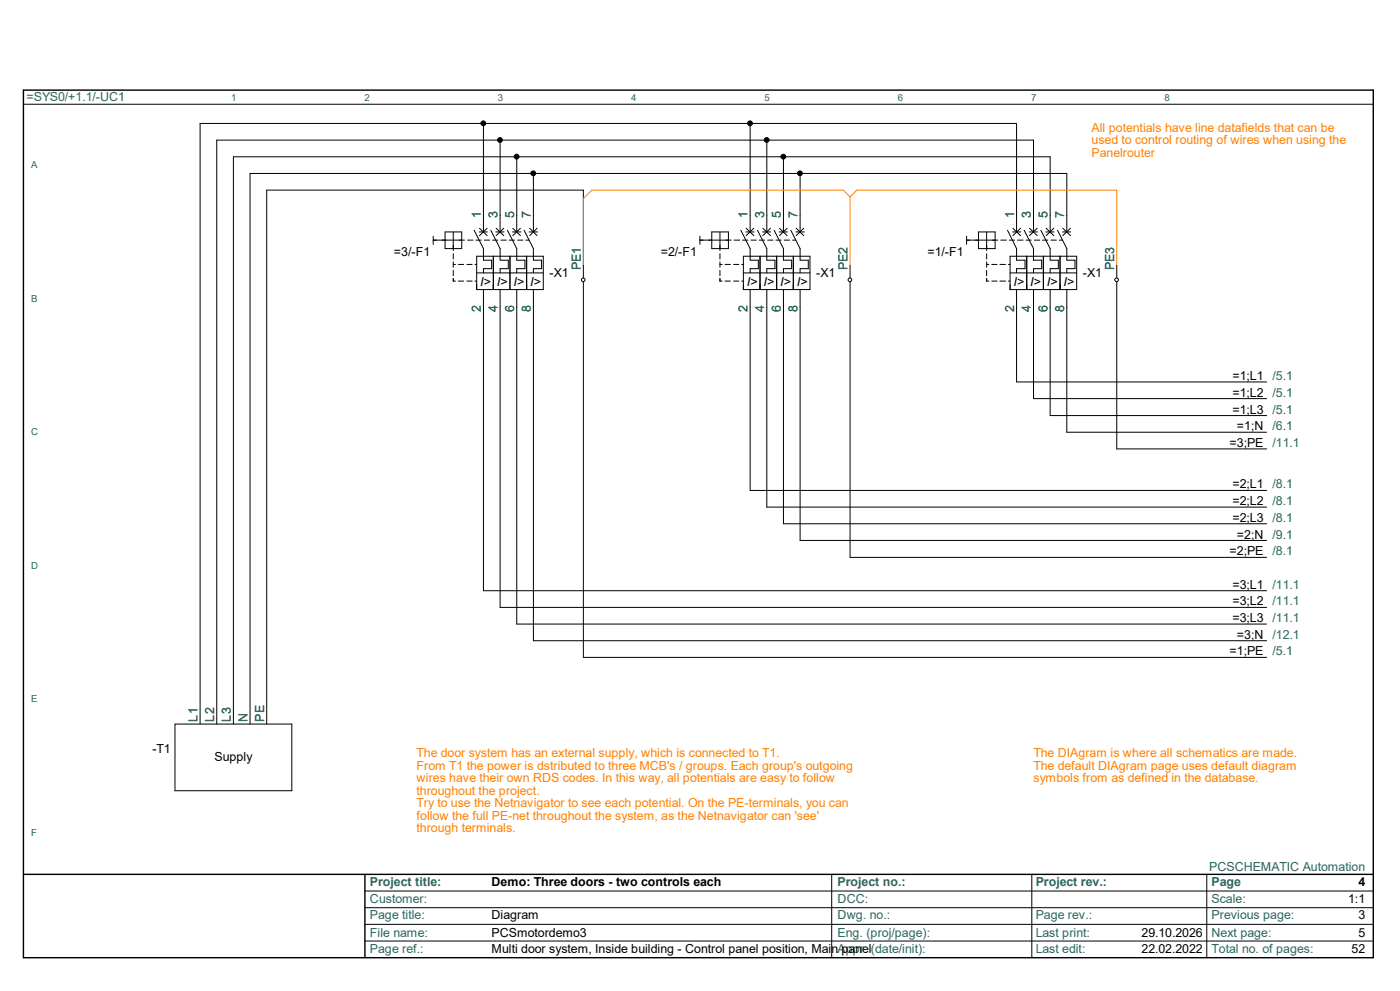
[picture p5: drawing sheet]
<svg xmlns="http://www.w3.org/2000/svg" width="420mm" height="297mm" viewBox="0 0 420 297" stroke-linecap="round" stroke-linejoin="round" font-family="sans-serif">
<defs><g id="words">
<g font-size="3.7" fill="#27675f">
<text x="8" y="30.2">=SYS0/+1.1/-UC1</text>
<text x="144.3" y="65.3" transform="rotate(-90 144.3 65.3)">1</text>
<text x="149.3" y="65.3" transform="rotate(-90 149.3 65.3)">3</text>
<text x="154.3" y="65.3" transform="rotate(-90 154.3 65.3)">5</text>
<text x="159.2" y="65.3" transform="rotate(-90 159.2 65.3)">7</text>
<text x="224.3" y="65.3" transform="rotate(-90 224.3 65.3)">1</text>
<text x="229.3" y="65.3" transform="rotate(-90 229.3 65.3)">3</text>
<text x="234.3" y="65.3" transform="rotate(-90 234.3 65.3)">5</text>
<text x="239.3" y="65.3" transform="rotate(-90 239.3 65.3)">7</text>
<text x="304.3" y="65.3" transform="rotate(-90 304.3 65.3)">1</text>
<text x="309.3" y="65.3" transform="rotate(-90 309.3 65.3)">3</text>
<text x="314.3" y="65.3" transform="rotate(-90 314.3 65.3)">5</text>
<text x="319.3" y="65.3" transform="rotate(-90 319.3 65.3)">7</text>
<text x="174.2" y="81" transform="rotate(-90 174.2 81)">PE1</text>
<text x="254.2" y="81" transform="rotate(-90 254.2 81)">PE2</text>
<text x="334.3" y="81" transform="rotate(-90 334.3 81)">PE3</text>
<text x="144.3" y="93.4" transform="rotate(-90 144.3 93.4)">2</text>
<text x="149.3" y="93.4" transform="rotate(-90 149.3 93.4)">4</text>
<text x="154.3" y="93.4" transform="rotate(-90 154.3 93.4)">6</text>
<text x="159.2" y="93.4" transform="rotate(-90 159.2 93.4)">8</text>
<text x="224.3" y="93.4" transform="rotate(-90 224.3 93.4)">2</text>
<text x="229.3" y="93.4" transform="rotate(-90 229.3 93.4)">4</text>
<text x="234.3" y="93.4" transform="rotate(-90 234.3 93.4)">6</text>
<text x="239.3" y="93.4" transform="rotate(-90 239.3 93.4)">8</text>
<text x="304.3" y="93.4" transform="rotate(-90 304.3 93.4)">2</text>
<text x="309.3" y="93.4" transform="rotate(-90 309.3 93.4)">4</text>
<text x="314.3" y="93.4" transform="rotate(-90 314.3 93.4)">6</text>
<text x="319.3" y="93.4" transform="rotate(-90 319.3 93.4)">8</text>
<text x="381.8" y="113.9">/5.1</text>
<text x="381.8" y="118.9">/5.1</text>
<text x="381.8" y="123.9">/5.1</text>
<text x="381.8" y="128.9">/6.1</text>
<text x="381.8" y="133.9">/11.1</text>
<text x="381.8" y="146.4">/8.1</text>
<text x="381.8" y="151.4">/8.1</text>
<text x="381.8" y="156.4">/8.1</text>
<text x="381.8" y="161.4">/9.1</text>
<text x="381.8" y="166.4">/8.1</text>
<text x="381.8" y="176.4">/11.1</text>
<text x="381.8" y="181.4">/11.1</text>
<text x="381.8" y="186.4">/11.1</text>
<text x="381.8" y="191.4">/12.1</text>
<text x="381.8" y="196.4">/5.1</text>
<text x="59.3" y="216.2" transform="rotate(-90 59.3 216.2)">L1</text>
<text x="64.3" y="216.2" transform="rotate(-90 64.3 216.2)">L2</text>
<text x="69.2" y="216.2" transform="rotate(-90 69.2 216.2)">L3</text>
<text x="74.2" y="216.2" transform="rotate(-90 74.2 216.2)">N</text>
<text x="79.2" y="216.2" transform="rotate(-90 79.2 216.2)">PE</text>
<text x="362.8" y="260.9">PCSCHEMATIC Automation</text>
<text x="111" y="265.6">Project title:</text>
<text x="251.3" y="265.6">Project no.:</text>
<text x="310.7" y="265.6">Project rev.:</text>
<text x="363.5" y="265.6">Page</text>
<text x="111" y="270.7">Customer:</text>
<text x="111" y="275.5">Page title:</text>
<text x="251.3" y="275.5">Dwg. no.:</text>
<text x="251.3" y="270.7">DCC:</text>
<text x="310.7" y="275.5">Page rev.:</text>
<text x="363.5" y="275.5">Previous page:</text>
<text x="363.5" y="270.7">Scale:</text>
<text x="111" y="280.7">File name:</text>
<text x="251.3" y="280.7">Eng. (proj/page):</text>
<text x="310.7" y="280.7">Last print:</text>
<text x="363.5" y="280.7">Next page:</text>
<text x="111" y="285.5">Page ref.:</text>
<text x="251.3" y="285.5">Appr. (date/init):</text>
<text x="310.7" y="285.5">Last edit:</text>
<text x="363.5" y="285.5">Total no. of pages:</text>
</g>
<g font-size="3.7" fill="#ff8000">
<text x="327.5" y="39.4">All potentials have line datafields that can be</text>
<text x="327.5" y="43.2">used to control routing of wires when using the</text>
<text x="327.5" y="47">Panelrouter</text>
<text x="125" y="227">The door system has an external supply, which is connected to T1.</text>
<text x="310" y="227">The DIAgram is where all schematics are made.</text>
<text x="125" y="230.7">From T1 the power is dstributed to three MCB's / groups. Each group's outgoing</text>
<text x="310" y="230.7">The default DIAgram page uses default diagram</text>
<text x="125" y="234.4">wires have their own RDS codes. In this way, all potentials are easy to follow</text>
<text x="125" y="238.2">throughout the project.</text>
<text x="310" y="234.4">symbols from as defined in the database.</text>
<text x="125" y="242">Try to use the Netnavigator to see each potential. On the PE-terminals, you can</text>
<text x="125" y="245.7">follow the full PE-net throughout the system, as the Netnavigator can 'see'</text>
<text x="125" y="249.4">through terminals.</text>
</g>
<g font-size="3.7">
<text x="118.2" y="76.9">=3/-F1</text>
<text x="198.2" y="76.9">=2/-F1</text>
<text x="278.2" y="76.9">=1/-F1</text>
<text x="164.8" y="83.1">-X1</text>
<text x="244.9" y="83.1">-X1</text>
<text x="324.9" y="83.1">-X1</text>
<text x="144" y="85.7">I&gt;</text>
<text x="149" y="85.7">I&gt;</text>
<text x="154" y="85.7">I&gt;</text>
<text x="159" y="85.7">I&gt;</text>
<text x="224" y="85.7">I&gt;</text>
<text x="229" y="85.7">I&gt;</text>
<text x="234" y="85.7">I&gt;</text>
<text x="239" y="85.7">I&gt;</text>
<text x="304" y="85.7">I&gt;</text>
<text x="309" y="85.7">I&gt;</text>
<text x="314" y="85.7">I&gt;</text>
<text x="319" y="85.7">I&gt;</text>
<text x="369.7" y="113.9">=1;L1</text>
<text x="369.7" y="118.9">=1;L2</text>
<text x="369.7" y="123.9">=1;L3</text>
<text x="371.1" y="128.9">=1;N</text>
<text x="368.9" y="133.9">=3;PE</text>
<text x="369.7" y="146.4">=2;L1</text>
<text x="369.7" y="151.4">=2;L2</text>
<text x="369.7" y="156.4">=2;L3</text>
<text x="371.1" y="161.4">=2;N</text>
<text x="368.9" y="166.4">=2;PE</text>
<text x="369.7" y="176.4">=3;L1</text>
<text x="369.7" y="181.4">=3;L2</text>
<text x="369.7" y="186.4">=3;L3</text>
<text x="371.1" y="191.4">=3;N</text>
<text x="368.9" y="196.4">=1;PE</text>
<text x="45.7" y="225.7">-T1</text>
<text x="64.3" y="228.2">Supply</text>
<text x="147.5" y="265.6">Demo: Three doors - two controls each</text>
<text x="407.5" y="265.6">4</text>
<text x="147.5" y="275.5">Diagram</text>
<text x="404.5" y="270.7">1:1</text>
<text x="407.5" y="275.5">3</text>
<text x="147.5" y="280.7">PCSmotordemo3</text>
<text x="342.5" y="280.7">29.10.2026</text>
<text x="407.5" y="280.7">5</text>
<text x="147.5" y="285.5">Multi door system, Inside building - Control panel position, Main panel</text>
<text x="342.5" y="285.5">22.02.2022</text>
<text x="405.5" y="285.5">52</text>
</g>
<g font-size="2.9" fill="#27675f">
<text x="69.3" y="30.4">1</text>
<text x="109.3" y="30.4">2</text>
<text x="149.4" y="30.4">3</text>
<text x="189.3" y="30.4">4</text>
<text x="229.4" y="30.4">5</text>
<text x="269.3" y="30.4">6</text>
<text x="309.4" y="30.4">7</text>
<text x="349.3" y="30.4">8</text>
<text x="9.3" y="50.4">A</text>
<text x="9.3" y="90.4">B</text>
<text x="9.3" y="130.5">C</text>
<text x="9.3" y="170.4">D</text>
<text x="9.3" y="210.4">E</text>
<text x="9.3" y="250.4">F</text>
</g>
</g></defs>
<path d="M7 27h405v260h-405zM7 262h405M109.5 262v25" fill="none" stroke="#000" stroke-width=".42"/>
<g fill="none" stroke="#000" stroke-width=".3">
<path d="M7.3 31.2h404.7M145 37v32.5M225 37v32.5M150 42v27.5M155 47v22.5M160 52v17.5M230 42v27.5M235 47v22.5M240 52v17.5M130 72h9.4M130 70.8v2.4M133.5 72h.1"/>
<path d="M133.5 69.5h5v5h-5zM136 69.5v5.6M136 76v1.6M136 78.5v1.6M136 79.2h.7M137.5 79.2h1.6M140 79.2h1.6M140.3 72h1.6M142.2 69l2.8 5.5v3.5h2.5v2.5h-2.5v1.3M142.5 79.2h.5M142.7 72h1.7M143 76.8h20v10h-20z"/>
<path d="M143.8 69.5h2.4M143.8 68.4l2.3 2.2M145.3 72h1.6M146.1 68.4l-2.3 2.2M147.2 69l2.8 5.5v3.5h2.5v2.5h-2.5v1.3M147.7 72h1.7M148 76.8v10M148.8 69.5h2.4M148.8 68.4l2.3 2.2M150.3 72h1.6M151.1 68.4l-2.3 2.2M152.2 69l2.8 5.5v3.5h2.5v2.5h-2.5v1.3"/>
<path d="M152.7 72h1.6M153 76.8v10M153.8 69.5h2.5M153.8 68.4l2.3 2.2M155.3 72h1.6M156.1 68.4l-2.3 2.2M157.2 69l2.8 5.5v3.5h2.5v2.5h-2.5v1.3M157.7 72h1M158 76.8v10M158.7 69.5h2.6M158.9 68.4l2.2 2.2M161.1 68.4l-2.2 2.2"/>
<path d="M210 72h9.4M210 70.8v2.4M213.5 69.5h5v5h-5zM216 79.2h.7M216 69.5v5.6M216 76v1.6M216 78.5v1.6M217.5 79.2h1.6M220 79.2h1.7M220.2 72h1.7M222.2 69l2.8 5.5v3.5h2.5v2.5h-2.5v1.3M222.5 79.2h.5"/>
<path d="M222.8 72h1.6M223 76.8h20v10h-20zM223.8 69.5h2.4M223.9 68.4l2.2 2.2M225.3 72h1.6M226.1 68.4l-2.2 2.2M227.2 69l2.8 5.5v3.5h2.5v2.5h-2.5v1.3M227.8 72h1.6M228 76.8v10M228.8 69.5h2.4M228.9 68.4l2.2 2.2M230.3 72h1.6"/>
<path d="M231.1 68.4l-2.2 2.2M232.2 69l2.8 5.5v3.5h2.5v2.5h-2.5v1.3M232.7 72h1.7M233 76.8v10M233.8 69.5h2.4M233.8 68.4l2.3 2.2M235.3 72h1.6M236.1 68.4l-2.3 2.2M237.2 69l2.8 5.5v3.5h2.5v2.5h-2.5v1.3M237.7 72h1.1M238 76.8v10M238.8 69.5h2.5"/>
<path d="M238.8 68.4l2.3 2.2M241.1 68.4l-2.3 2.2M255 79.5v3.7M290 72h9.4M290 70.8v2.4M293.5 69.5h5v5h-5zM296 79.2h.7M296 69.5v5.6M296 76v1.6M296 78.5v1.6M297.5 79.2h1.6M300 79.2h1.7"/>
<path d="M300.2 72h1.7M302.3 69l2.7 5.5v3.5h2.5v2.5h-2.5v1.3M302.5 79.2h.5M302.8 72h1.6M303 76.8h20v10h-20zM303.8 69.5h2.4M303.9 68.4l2.3 2.2M305 69.5v-32.5h-245v180M305.2 72h1.7M306.2 68.4l-2.3 2.2M307.3 69l2.7 5.5v3.5h2.5v2.5h-2.5v1.3M307.8 72h1.6"/>
<path d="M308 76.8v10M308.8 69.5h2.4M308.9 68.4l2.2 2.2M310 69.5v-27.5h-245v175M310.3 72h1.6M311.1 68.4l-2.2 2.2M312.3 69l2.7 5.5v3.5h2.5v2.5h-2.5v1.3M312.8 72h1.6M313 76.8v10M313.8 69.5h2.4M313.9 68.4l2.2 2.2M315 69.5v-22.5h-245v170"/>
<path d="M315.3 72h1.6M316.1 68.4l-2.2 2.2M317.2 69l2.8 5.5v3.5h2.5v2.5h-2.5v1.3M317.8 72h1M318 76.8v10M318.8 69.5h2.4M318.9 68.4l2.2 2.2M320 69.5v-17.5h-245v165M321.1 68.4l-2.2 2.2M335 79.5v3.7M136 81v1.6M136 83.5v.7h.7"/>
<path d="M137.5 84.2h1.6M140 84.2h1.6M142.5 84.2h.5M143 81.8h20M145 86.8v90.2h235M150 86.8v95.2h230M155 86.8v100.2h225M160 86.8v105.2h220M175 83.2v-26.2h-95v160M175 84.5v112.5h205M216 83.5v.7h.7M216 81v1.6"/>
<path d="M217.5 84.2h1.6M220 84.2h1.7M222.5 84.2h.5M223 81.8h20M225 86.8v60.2h155M230 86.8v65.2h150M235 86.8v70.2h145M240 86.8v75.2h140M255 84.5v82.5h125M296 83.5v.7h.7M296 81v1.6M297.5 84.2h1.6"/>
<path d="M300 84.2h1.7M302.5 84.2h.5M303 81.8h20M305 86.8v27.7h75M310 86.8v32.7h70M315 86.8v37.7h65M320 86.8v42.7h60M335 84.5v50h45M52.5 217h35v20h-35zM109.5 272h302.2M109.5 277h302.2M109.5 267h302.5"/>
<path d="M249.5 262v25M309.5 262v25M362 262v25M109.5 282h302.2"/>
<circle cx="145" cy="37" r=".72"/>
<circle cx="225" cy="37" r=".72"/>
<circle cx="150" cy="42" r=".72"/>
<circle cx="155" cy="46.9" r=".72"/>
<circle cx="160" cy="51.9" r=".72"/>
<circle cx="230" cy="42" r=".72"/>
<circle cx="235" cy="46.9" r=".72"/>
<circle cx="240" cy="51.9" r=".72"/>
<circle cx="175" cy="83.9" r=".55"/>
<circle cx="255" cy="83.9" r=".55"/>
<circle cx="335" cy="83.9" r=".55"/>
</g>
<g fill="#000">
<circle cx="145" cy="37" r=".72"/>
<circle cx="225" cy="37" r=".72"/>
<circle cx="150" cy="42" r=".72"/>
<circle cx="155" cy="46.9" r=".72"/>
<circle cx="160" cy="51.9" r=".72"/>
<circle cx="230" cy="42" r=".72"/>
<circle cx="235" cy="46.9" r=".72"/>
<circle cx="240" cy="51.9" r=".72"/>
</g>
<path d="M255 59l-2-2h-75.5l-2.5 2.5v20M255 59l2-2h78v22.5M255 59v20.5" fill="none" stroke="#ff8000" stroke-width=".3"/>
<use href="#words"/>
</svg>
